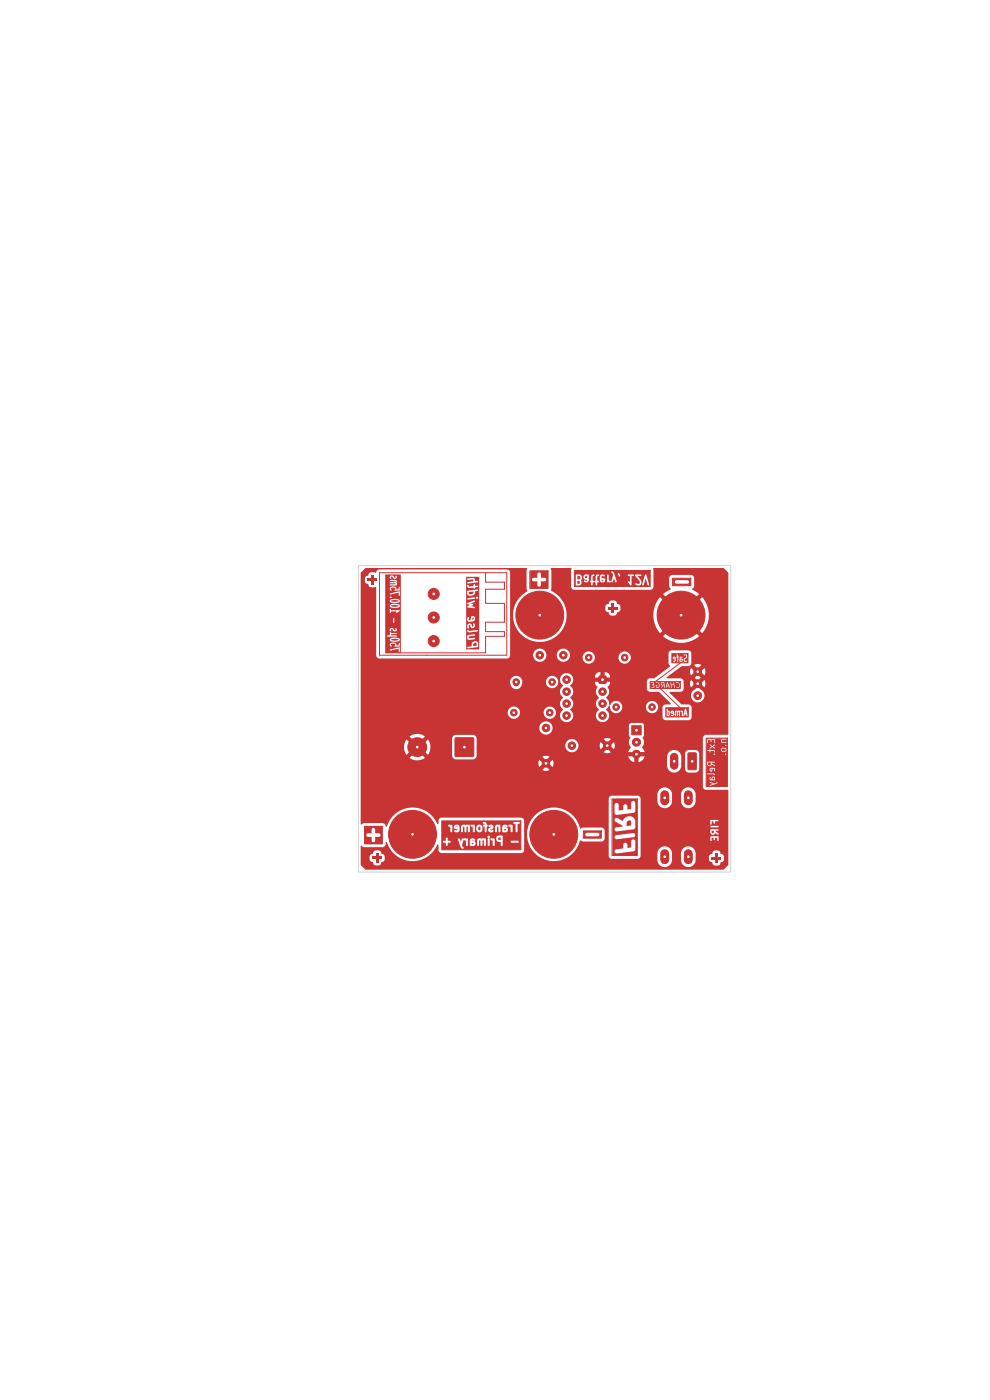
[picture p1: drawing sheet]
<svg xmlns="http://www.w3.org/2000/svg" width="210mm" height="297mm" viewBox="0 0 210 297" stroke-linecap="round" stroke-linejoin="round" font-family="sans-serif">
<g fill="none" stroke="#c83434" stroke-width=".21">
<path d="M80.5 121.5h27v17.5h-27zM103 121.5v2h4v1.5h-4v3h4v4h-4v2h4v1h-4v3.5h-21.2v-16.5M112.4 121.1h3.9v3.7h-3.9zM121.8 121h16.1v3.4h-16.1zM142.5 138.7h3.4v1.9h-3.4zM142.6 122.7h3.9v1.6h-3.9zM137.9 144.6h6.4v1.5h-6.4zM140 146l4.5 4.4M141.2 150.2h4.8v1.9h-4.8zM144.5 140.5l-5.5 4.1M149.8 156.6h4.5v10.2h-4.5zM77.3 175.3h3.8v3.7h-3.8z"/>
<path d="M93.7 174.2h16.8v6.1h-16.8zM123.7 176.3h3.9v1.5h-3.9zM129.8 169.5h5.4v12h-5.4z"/>
</g>
<g fill="#c83434">
<path d="M100.4 136.5l.6-.1 .1 .6-.7 .1z"/>
<path d="M100.3 131l.1 .1v.2l-.3 .2z"/>
<path d="M99.5 125.6l.9-.1v.3l-.2 .2-.5 .1-.3-.2z"/>
<path d="M98.9 122.4h2.8v1l-.4-.2-.6 .1v-.4l-.4-.3-1.1 .1-.1 .2 .2 .1h1.1l-.1 .3-1.1 .2 .1 .3 2.4-.4v1l-.4-.2-.5 .1-.2-.4-.1 .1-.1 .3-.8 .1-.2-.3-.3 .1 .2 .5 1.1-.1 .2 .3 .2-.3 .9-.2v.8l-.5-.1-2 .2-.1 .3v.4l.3 .3h.8l.5-.2 .1-.7 .9-.2v1.6l-.6-.2-.2 .3-.3-.2-1.4 .2-.1 .1 .2 .2 1.3-.2 .2-.1 .4 .2 .2-.3h.3v2.1h-.9l-.1-.2-.9-.1 .6-.3-.6-.3 .9-.3-.1-.3-1.5 .6 .6 .3-.6 .3 .1 .3 1.4 .1 .2-.1h.9v2.1h-.9l-.2-.2-.3-.1-.3 .1-.2 .8-.4-.1 .1-.5-.1-.1-.3 .3 .1 .6 .4 .1 1-.2 .2-.7h.9v1.5h-.9l-.3-.3-.1 .6-.2 .1-.2-.5-.4-.1-.3 .1-.2 .3v.4l.3 .3 .1-.1-.1-.5 .2-.2 .3 .5 .3 .2 .4-.2 .2-.6h.9v1.3l-.4-.2-1.7 .2-.3-.2-.2 .2 .1 .3 .3 .1 2.2-.4v.9h-.9l-.2-.1-1.4 .1-.1 .4 .2 .6 1.3-.1 .2-.1-.1-.2-1.1 .1-.2-.2 .1-.2 1.2-.1 .1-.2h.9v1.8h-.3l-.3-.4h-.5l-.5 .4v.6l-.9 .1-.1 .2 .2 .1 2-.2 .1-.8h.3v1.3h-2.8z"/>
<path d="M142.8 122.7h3.7v.7h-.3l-.4-.3h-2.3a.37 .37 0 0 0-.4 .4 .37 .37 0 0 0 .4 .3h2.3l.3-.1 .1-.3h.3v.8h-3.7z"/>
<path d="M112.5 121.1h3.7v1.8h-.3l-.4-.3h-.8v-.8a.37 .37 0 0 0-.3-.4 .37 .37 0 0 0-.4 .4v.8h-.8a.38 .38 0 0 0-.4 .4 .38 .38 0 0 0 .4 .3h.8v.8a.37 .37 0 0 0 .4 .4 .37 .37 0 0 0 .3-.4v-.8h.9l.3-.4h.3v1.9h-3.7z"/>
<path d="M100.1 178.8h.3v.2h-.3z"/>
<path d="M105.7 177.7h.5v.5l-.5-.1z"/>
<path d="M107 175.9h.3v.2h-.3z"/>
<path d="M101.5 175.4h.3l.1 .2v.4l-.1 .1-.3-.1z"/>
<path d="M96.7 175.4l.4 .1z"/>
<path d="M93.7 174.1h16.8v.4l-.4-.1-1-.1a.21 .21 0 0 0-.2 .3 .21 .21 0 0 0 .2 .2h.3v.4l-.7-.1a.6 .6 0 0 0-.9 .1l.5 .3v.4h-.5l-.2-.3-.6-.1 .4-.1a.21 .21 0 0 0 .3-.1 .21 .21 0 0 0-.1-.2l-.6-.2-.4 .3h-.5l-.1-.2h-.6l-.3 .1-.1 .3h-.3l-.2-.3-.6-.1a.4 .4 0 0 1-.7-.2l-.1-.3-.5-.2a.25 .25 0 0 0-.2 .4 .25 .25 0 0 0 .4 .1v.1l-.2 .1a.21 .21 0 0 0-.2 .2 .21 .21 0 0 0 .2 .2h.2v.1h-.5l-.2-.4-.3-.2-.6 .3h-.5l-.1-.2h-.6l-.2 .2-.3-.2h-1.3l-.3 .1-.1 .3h-.3l-.1-.3-.3-.1h-.5l-.2 .2-.5-.2a.67 .67 0 0 0-.9 .2l.5 .4v.8a.21 .21 0 0 0 .3 .2 .21 .21 0 0 0 .1-.2v-1.2h.5l-.1 .6 .8 .1-.1 .2h-.4a.21 .21 0 0 0-.2 .1 .21 .21 0 0 0 0 .3l.6 .1 .3-.2 .2-.3v-.7h.3v1a.21 .21 0 0 0 .2 .2 .21 .21 0 0 0 .2-.2v-.9l.2-.1 .1 1a.21 .21 0 0 0 .3 .2 .21 .21 0 0 0 .1-.2l.1-1h.2v1a.21 .21 0 0 0 .3 .2 .21 .21 0 0 0 .2-.2v-1.2l.6 .3v.9a.21 .21 0 0 0 .2 .2 .21 .21 0 0 0 .2-.2v-1.2h.5l-.2 .8 .3 .4 .3 .2 .5-.2 .2-.3v-.6h.5v.9a.21 .21 0 0 0 .2 .2 .21 .21 0 0 0 .2-.2v-1l.5-.3a.21 .21 0 0 0 0 .3 .21 .21 0 0 0 .2 0l.4 .1-.6 .2-.2 .3 .1 .4 .4 .2 .6-.1a.21 .21 0 0 0 .1-.3 .21 .21 0 0 0-.3-.1h-.4l.5-.3 .2-.4h.3v1a.21 .21 0 0 0 .2 .2 .21 .21 0 0 0 .2-.2l.1-1h.2v1a.21 .21 0 0 0 .2 .2 .21 .21 0 0 0 .2-.2v-1.2h.5v1.3h1l.2-.6h.5v.5a.21 .21 0 0 0 .2 .2 .21 .21 0 0 0 .2-.2v-1.2h.7v1.2a.21 .21 0 0 0 .2 .2 .21 .21 0 0 0 .2-.2v-1.6l.7-.3v3h-3.9l-.1-.3h-.7l-.4 .3h-1.4l-.4-.2-.2 .3 .2 .2 .4-.3h1.4l-.2 .6h-.3l-.1-.3-.9 .2a.21 .21 0 0 0-.3-.2 .21 .21 0 0 0-.1 .3h-.4l-.2-.3-1.3 .1-.4 .3v.6h-.3l-.4-.4h-.4l.3-.1a.23 .23 0 0 0 .3 0 .23 .23 0 0 0 .1-.3l-.4-.2-.4 .1-.2 .2h-.5l-.2-.3h-.6l-.1 .2-.3-.1-.3 .7-.3-.6a.21 .21 0 0 0-.2-.1 .21 .21 0 0 0-.1 .2l.1 .4h-1.7l-.1-.1h-.5v-.5a.21 .21 0 0 0-.2-.2 .21 .21 0 0 0-.2 .2v.5h-.5a.21 .21 0 0 0-.2 .2 .21 .21 0 0 0 .2 .2h.5v.5a.21 .21 0 0 0 .2 .2 .21 .21 0 0 0 .2-.2v-.5h.5l.1-.3h1.7l.4 1.3 .4 .2a.21 .21 0 0 0 .3 0 .21 .21 0 0 0-.1-.3l-.3-.4 .4-1.2 .4 .3v.9a.21 .21 0 0 0 .3 .2 .21 .21 0 0 0 .2-.2v-1.2h.5l-.1 1.3h1l.2-.6h.3v.5a.21 .21 0 0 0 .2 .2 .21 .21 0 0 0 .2-.2v-.9l.2-.1 .1 1a.21 .21 0 0 0 .3 .2 .21 .21 0 0 0 .1-.2l.1-1h.2v1a.21 .21 0 0 0 .3 .2 .21 .21 0 0 0 .2-.2v-1.2h.4v1.2a.21 .21 0 0 0 .2 .2 .21 .21 0 0 0 .2-.2v-1.2l.6 .3v.9a.21 .21 0 0 0 .2 .2 .21 .21 0 0 0 .2-.2v-1.2h.3l.3 .4 .7 .1v.7a.21 .21 0 0 0 .2 .2 .21 .21 0 0 0 .2-.2v-1.8h3.9v1h-.5l-.2-.1h-1.3a.21 .21 0 0 0-.2 .2 .21 .21 0 0 0 .2 .2h1.4l.1-.3h.5v1.8h-16.8z"/>
<path d="M141.6 145l.2 .5h-.3z"/>
<path d="M140.4 144.9l.4-.1v.5l-.4-.1z"/>
<path d="M137.9 144.6h6.4v.8l-.4-.7h-.3l-.3 .2a.49 .49 0 0 1 .7 .2 .49 .49 0 0 1-.2 .7l-.3-.1v.1h-.4l-.2-1.1v.5h-.5v-.5h-.2l.2 1.2h-.3l-.5-1.2-.3 1.1h-.3l-.1-1.1-.7 .1v.4l.2 .2h-.5l-.3-.7h-.3l-.2 .2a.49 .49 0 0 1 .7 .3 .49 .49 0 0 1-.3 .6l-.2-.1v-.2l.2-.1-.3-.1v.5h-.4l-.1-1.1h-.7l.6 .1v.4l-.3 .1 .3 .1 .1 .4h-.5v.1h1.4l.2-.2 .1-.3h.6l-.2 .5 .4-.5h.1l.1 .5h.4l.2-.3h.4l.2 .3h.4l-.1-.5h.5l.1 .5h.8l.5-.5v.6h-6.4z"/>
<path d="M133.1 174.2l.5-.2 .2 .1 .1 1-1 .1v-.7z"/>
<path d="M129.9 169.5h5.3v.8h-.4a.44 .44 0 0 0-.5-.4 .44 .44 0 0 0-.4 .4v1.3l-.8 .1v-.7a.44 .44 0 0 0-.5-.4 .44 .44 0 0 0-.4 .4v.8l-1 .1v-1.1a.44 .44 0 0 0-.4-.5 .44 .44 0 0 0-.4 .5v1.8l.1 .2 .4 .1 3.6-.5 .3-.3v-1.8h.4v3.9h-.4l-.3-.6-.7-.4-.9 .1-.4 .3-.4 .6-1.1-.6a.44 .44 0 0 0-.6 .1 .44 .44 0 0 0 .2 .6l1.4 .9v.1l-1.3 .2a.44 .44 0 0 0-.3 .5 .44 .44 0 0 0 .5 .4l3.6-.5 .3-.3v-1.4h.4v3h-.4l-.2-.3-.3-.2-3.6 .5a.44 .44 0 0 0-.3 .5 .44 .44 0 0 0 .5 .3l3.5-.4 .4-.4h.4v1.3h-.4a.44 .44 0 0 0-.5-.4 .44 .44 0 0 0-.4 .4v1.3l-.8 .1v-.7a.44 .44 0 0 0-.5-.4 .44 .44 0 0 0-.4 .4v.8l-1.5 .2a.44 .44 0 0 0-.3 .5 .44 .44 0 0 0 .5 .3l3.6-.4 .3-.4v-1.7h.4v3h-5.3z"/>
<path d="M151 176.2h.4v.5h-.4z"/>
<path d="M150.5 173.7h2.1v.3l-.3-.1h-1.5l-.2 .2v.7l.2 .1 .2-.7h.4v.4l.2 .1 .1-.5h.6l.3-.2v1.3l-.3-.1h-1.5l-.2 .1 .2 .2h1.5l.3-.2v1.6l-.8-.6v-.1h.6v-.3h-1.6l-.2 .2v.6l.4 .4h.4l.3-.4 .5 .4 .4-.2v.7l-.3-.2h-1.6v1h.2l.1-.7h.4l.1 .5 .2-.1v-.4h.4v.6l.2 .1 .2-.1v-.7h.1v1h-2.1z"/>
<path d="M123.8 176.3h3.7v.7h-.3l-.4-.3h-2.3a.37 .37 0 0 0-.4 .3 .37 .37 0 0 0 .4 .4h2.3l.3-.1 .1-.3h.3v.8h-3.7z"/>
<path d="M142.5 151h.2v.2z"/>
<path d="M141.6 151l.3 .2-.1 .5h-.2z"/>
<path d="M145.4 151l.1 .3h-.2z"/>
<path d="M141.2 150.1h4.8v1.7h-.1l-.4-1.5-.2 .1-.1 .5-1.8-.1-.4 .3-.1-.3h-.4l-.3 .3-.3-.3h-.3v-.5l-.2 .1 .1 1.5 .5-.1 .1-.7 .6 .3v.3l-.3-.1-.1 .2 .5 .1 .2-.3v-.5h.1v.7l.2 .1 .2-.9 .1 .9 .2-.1 .1-.8 .1 .8 .2 .1 .1-1 .3 .2v.7l.2 .1 .1-1h.3l-.2 1h.2l.1-.4h.3l.1 .4 .3-.1v.3h-4.8z"/>
<path d="M122.5 123.3l.5 .1-.1 .4-.4 .1z"/>
<path d="M122.5 122.2l.6 .1-.1 .6h-.5z"/>
<path d="M127.6 122.9l.4 .2-.3 .1z"/>
<path d="M124.1 122.3l.5-.1v.4h-.5z"/>
<path d="M121.9 121h16v3h-.2l-.7-2.1-.2 .1-.4 1.5h-.3l-.1-.4-.8-.9h.8l-.1-.3-4.4 .1-.2-.4a.24 .24 0 0 0-.3 .2 .24 .24 0 0 0 .2 .3l.1 .2 .2-.3h1.7l.1 .2h.3v1.3l-.3-.2-2.5 .1-.6-1.9-.3-.3-.2 .2 .4 .6-.4 1.3-.5-.2-.1-1.1-.1-.1-.2 .1v.9l-1.2-.3a.39 .39 0 0 1 .6-.3l.1-.2-.3-.2-.6 .1-.7-.1-.3 .4-.1 .9-.2 .1-.4-.1v-.8l.4-.3-.1-.2-.5 .1-1.4-.1-.2 .1-.1 .4h-.3l-.5-.5h-.7l-.2 .1v2.1l.2 .1h.6l.3-.2 .2-.5-.2-.4 .3-.7h.3l.1 .4 .2 .2h.5l-.2 .2-.5-.1v.3l.3 .1 .5-.1 .2-.3v-1.1h.6l-.1 1.2-.3 .1 .3 .2v.6h.3v-.6l.4-.1 .2 .1 .1 .6 .2 .1 .1-.7 .4-.1-.1-.2h-.3v-.8l.4-.4h.3l-.2 1.1 .4 .4h.5l.2-.1 .1-.5h.4l.1 .6h.6l.2-.2 .2 .2 .3-.9 .4 .9 .2-.1h2.4v.2l.6 .6 .2-.1v-1.9l.7-.2 1 1.5-.2 .4-.6-.2-.1 .2 .1 .2 .7 .1 .4-.3 .1-.4h.3l-.2 .6 .3 .1 .5-1.5 .4 1.4 .1 .1 .4-.2v.4h-16z"/>
<path d="M144.4 139.9h.2v.3h-.2z"/>
<path d="M142.9 139.5h.2l.1 .2-.3-.1z"/>
<path d="M142.5 138.7h3.4v.5l-.4-.4-.5 .1 .1 .2 .4-.1 .1 .3-.5 .3-.1 .4-.6-.3v-.2h.4v-.1h-.8l-.3-.6-.3 .1 .2 .1 .1 .3-.3 .1 .3 .2h-.3l-.3-.3h-.2l-.2 .3v.2l.5 .1-.1 .3h-.4l.2 .2 .4-.1 .1-.7h.3v.7l.1 .1 .1-.9 .1-.1h.3l-.1 1h.4l.2-.4h.2l.2 .3 .4 .1 .2-.2h-.5l-.1-.3 .5-.3 .1-.4h.1v1.4h-3.4z"/>
<path d="M77.3 175.3h3.8v1.8h-.4l-.3-.3h-.8v-.8a.37 .37 0 0 0-.4-.4 .37 .37 0 0 0-.4 .4v.8h-.7a.37 .37 0 0 0-.4 .4 .37 .37 0 0 0 .4 .3h.7v.8a.37 .37 0 0 0 .4 .4 .37 .37 0 0 0 .4-.4v-.8h.9l.2-.4h.4v1.9h-3.8z"/>
<path d="M151.2 165h.3v.4h-.4z"/>
<path d="M150.7 163.1l.3-.1-.1 .5-.2-.1z"/>
<path d="M150.2 161.8h.6v.5h-.5z"/>
<path d="M153.2 158.9l.5-.1 .2 .3-.2 .2h-.4l-.2-.2z"/>
<path d="M149.9 156.7h4.4v.2h-4.3l.1 .7h.1v-.6h.5l.1 .5 .1-.5h.6l.1 .6 .1-.7h1.2l.1 .6 1 .1v-.2h-.8l-.1-.3 .1-.1 1.1-.1v1.2l-.3-.1-2.4-.1-.5 .4-.5-.4-.1 .1 .5 .4-.5 .3 .1 .1 .5-.3 .6 .3-.4-.4 .4-.4h2.2l-.1 .2 .1 .1 .4-.2v.9l-.5-.4h-.5l-.4 .4 .2 .4h-1.4l-.3-.3h-.7l-.1-.1-.1 .1-.5 .1 .5 .1 .1 .3 .1-.3h.7l.2 .3 .1-.2 2.1 .1 .2-.2 .1-.3h.2v1l-.3-.1-.2 .1h-2.1l-.2-.1-.1 .1 .1 .2 .2-.2h2.1l.1 .2 .4-.2v2.4h-2.6l-.7-.5v-.1h.6l.1-.2-1.7 .1v.5l.4 .3h.4l.2-.4 .6 .4 2.7-.1v.8h-2.6l-.3-.3h-.6l-.3 .3 .1 .4 .2 .1h.2l.2-.7 .3 .1v.5l.2-.4h2.6v1.2h-2.6l-.3-.3-1.4 .1 1.4 .1 .2 .2 2.7-.1v.6h-2.6l-.1-.2-.4-.1-.2 .3-.1 .4-.2-.1v-.5l-.2 .2 .1 .4 .2 .2 .9-.1v-.5h2.6v1l-2.2-.1-.5 .3-1.1-.2 .8 .3-.7 .3v.1l1.4-.4 .2-.3h2.1v.9h-4.4z"/>
<path d="M83 135.7a1.88 1.88 0 0 1 1.6 0 1.83 1.83 0 0 1-1.7 0z"/>
<path d="M83 128.5a1.88 1.88 0 0 1 1.6 0 1.83 1.83 0 0 1-1.7 0z"/>
<path d="M83 127.4a1.88 1.88 0 0 1 1.6 .1 1.83 1.83 0 0 1-1.7 0z"/>
<path d="M81.8 121.9h3.2v.5h-.8l-.2-.3-.1 .4h-.2l-.5-.4h-.4l-.1 .3 .2 .4 .1-.1-.1-.3 .2-.1 .6 .5 .3-.1 .2-.3h.8v.9h-.8l-.4-.3-1.1 .1 .1 .2h1.1l-.1 .2h-1.1l.1 .2 1.1 .1-.1 .2h-1l-.1 .1 .1 .1h1.3l.1-.9h.8v1.3l-.4-.1v.5h-.5v-.3l-.5-.3-.7 .1-.2 .3v.3l.2 .2 .2-.1-.2-.4 .3-.1 .6 .1-.1 .5h1l.1-.7h.2v1l-.3-.2-2 .6 .1 .1 1.8-.4v.6l.1 .1 .1-.8h.2v1.1h-1.9l-.2-.2-.2 .2 .2 .2 .2-.2h1.9v.7l-1-.3-1.1 .1-.2 .2 .1 .4 .7 .1 1.1-.1 .2-.4h.2v1.1l-1-.4-1.1 .1-.2 .3 .1 .3 .7 .2 1.1-.1 .2-.4h.2v1.1l-2.1-.1v-.3l-.2 .1 .1 .7 .1-.3h1.3l-.2 .2 .2 .1 .8-.4v1.6h-1.4l-.1-.1-.1 .1 .1 1 .1-.1v-.9h1.4v2.3h-.8l-.2-.2-.1 .3-.2 .1-.5-.5-.4 .1-.1 .2 .2 .4h.1l-.1-.3 .2-.1 .6 .5 .3-.1 .2-.4h.8v.9l-1.9-.1-.3-.2-.1 .7-.7 .1 .2 .2h1.9v-.3h-1l-.2-.2 2.1-.2v1.3l-1-.4-1.1 .1-.2 .3 .1 .3 .7 .2 1.1-.2 .2-.3h.2v.8l-.4-.1v.5h-.5v-.3l-.5-.3-.7 .1-.2 .3v.3l.2 .2 .2-.1-.2-.4 .3-.1h.6l-.1 .6 1-.1 .1-.6h.2v.9l-.3-.1-2 .6 .1 .1 1.8-.4v.6l.1 .1 .1-.9h.2v1.1h-3.2z"/>
<path d="M79 181.7h2v.6h-2z"/>
<path d="M79.8 181h.5v2h-.5z"/>
<path d="M151 181.8h2v.5h-2z"/>
<path d="M151.7 181h.5v2h-.5z"/>
<path d="M129 128.8h2v.5h-2z"/>
<path d="M129.8 128h.5v2h-.5z"/>
<path d="M78 122.8h2v.5h-2z"/>
<path d="M78.8 122h.5v2h-.5z"/>
</g>
<g fill="#c83434" stroke="#c83434" stroke-width=".21">
<path d="M96.6 156.6h3.8v3.8h-3.8z"/>
<path d="M146 159.8l1.5-.1 .2 .2v3.2l-.1 .2h-1.4l-.3-.2z"/>
<path d="M127.1 143.5h1.4v1.4h-1.4z"/>
<path d="M134 154h2v1.9h-2z"/>
<circle cx="80" cy="182" r=".25"/>
<circle cx="152" cy="182" r=".25"/>
<circle cx="130" cy="129" r=".25"/>
<circle cx="130.7" cy="150" r=".7"/>
<circle cx="138.3" cy="150" r=".7"/>
<circle cx="87.5" cy="177" r="5.1"/>
<circle cx="117.5" cy="177" r="5.1"/>
<circle cx="132.5" cy="139.5" r=".7"/>
<circle cx="124.9" cy="139.5" r=".7"/>
<circle cx="119.5" cy="139" r=".8"/>
<circle cx="114.5" cy="139" r=".8"/>
<circle cx="117.1" cy="144.7" r=".7"/>
<circle cx="109.5" cy="144.7" r=".7"/>
<circle cx="88.5" cy="158.5" r="2"/>
<circle cx="148" cy="147.6" r=".83"/>
<circle cx="148" cy="145" r=".83"/>
<circle cx="148" cy="142.5" r=".83"/>
<circle cx="109" cy="151.2" r=".7"/>
<circle cx="116.6" cy="151.2" r=".7"/>
<circle cx="128.8" cy="158.2" r=".8"/>
<circle cx="121.3" cy="158.2" r=".8"/>
<circle cx="115.8" cy="154.4" r=".8"/>
<circle cx="115.8" cy="161.9" r=".8"/>
<circle cx="92" cy="126" r="1.17"/>
<circle cx="92" cy="131" r="1.17"/>
<circle cx="92" cy="136" r="1.17"/>
<circle cx="114.5" cy="130.5" r="5.1"/>
<circle cx="144.5" cy="130.5" r="5.1"/>
<circle cx="127.8" cy="146.7" r=".8"/>
<circle cx="127.8" cy="149.3" r=".8"/>
<circle cx="127.8" cy="151.8" r=".8"/>
<circle cx="120.2" cy="151.8" r=".8"/>
<circle cx="120.2" cy="149.3" r=".8"/>
<circle cx="120.2" cy="146.7" r=".8"/>
<circle cx="120.2" cy="144.2" r=".8"/>
<circle cx="79" cy="123" r=".25"/>
</g>
<path d="M143 160.6v1.8" fill="none" stroke="#c83434" stroke-width="1.8"/>
<path d="M135 157.5h.1M135 160h.1M141 168.6v1.3M146 168.6v1.3M141 181.1v1.3M146 181.1v1.3" fill="none" stroke="#c83434" stroke-width="1.9"/>
<path d="M109.5 145h.1M109.5 144.7v.3" fill="none" stroke="#c83434" stroke-width="1.2"/>
<path d="M76.6 121.5l1-1 34.2 .1-.1 .8h-3.5a.7 .7 0 0 0-.8-.6h-27l-.5 .4a.3 .3 0 0 1-.2 .3 .3 .3 0 0 1-.4-.1h-.8l-.3 .4a.46 .46 0 0 1-.6 .5l-.2 .4v.6l.4 .5a.46 .46 0 0 1 .5 .6l.4 .2 1-.1 .1 .1v14.5l.2 .3 .4 .3 27.4-.1 .4-.5v-17.7h3.5v3.5l.2 .5a5.7 5.7 0 0 0-1.7 8.8 5.7 5.7 0 0 0 8.9-.3 5.7 5.7 0 0 0-2.2-8.7l.1-4.2-.2-.4 .2-.1 4.2 .1-.1 3.9 .2 .4 .5 .2h16.2l.4-.1 .2-.5v-4h14.9l1 1.1v8.7h-4.1a5.8 5.8 0 0 0-1.5-3.6l-2 2-.6-.7 2-2-1.5-1 .4-.7v-2l-.6-.3h-4a.7 .7 0 0 0-.7 .6v1.7l.4 .7-1.7 1 2.1 2-.7 .7-2-2-.7 .9-.4 1.1h-7.3l-.4-.5a.42 .42 0 0 1-.4-.5l-.5-.3h-.6l-.5 .4a.46 .46 0 0 1-.6 .5l-.2 .4v.6l.4 .5a.46 .46 0 0 1 .5 .6l.4 .2h.6l.5-.4a.46 .46 0 0 1 .6-.5l.2-.4v-.6h7.3a5.8 5.8 0 0 0 1.1 5.6l2-2 .7 .7-2.1 2 .2 .1a5.9 5.9 0 0 0 7.5-.1l-2-2 .6-.7 2 2 .2-.2a5.9 5.9 0 0 0 1.3-3.8h4.1v10.8h-5.7l-.7-.2-.9 .2 .8 .8 .8-.8h5.7v1.3h-4.9l-.2-.7-.7 .7h-.2a.45 .45 0 0 0-.5-.3 .45 .45 0 0 0-.4 .4h-.2l-.8-.8-.2 .7 .2 .9 .8-.8 .2 .1a.45 .45 0 0 0 .5 .3 .45 .45 0 0 0 .4-.5h.2l.7 .9 .2-.9h4.9v1.4h-5.9l-.6-.7-.6 .7 .6 .6 .6-.6h5.9v1.1h-4.9l-.2-.6-.7 .7h-.2a.45 .45 0 0 0-.5-.4 .45 .45 0 0 0-.4 .4h-.2l-.8-.7-.2 .6 .2 .9 .8-.8 .2 .1a.45 .45 0 0 0 .5 .4 .45 .45 0 0 0 .4-.5h.2l.7 .8 .2-.9h4.9v2.6h-5.1a1.45 1.45 0 0 0-.8-1.2l-.6-.6-.6 .6a1.43 1.43 0 0 0-.1 2.5 1.43 1.43 0 0 0 2.1-1.3h5.1v2.6h-7.8l-.1-.4-.4-.2-1.6-.1-2.6-2.5 .2-.1h2.2a.7 .7 0 0 0 .6-.7v-1.6l-.2-.4-.4-.2h-2.8l-.2-.2 3.2-2.4h1.3a.7 .7 0 0 0 .7-.6v-2.2l-.2-.4-.4-.1h-3.7l-.5 .5v.9h-8v-.2a1.3 1.3 0 0 0-1.4-1 1.3 1.3 0 0 0-1.2 1.2h-5v-.2a1.3 1.3 0 0 0-1.1-1 1.3 1.3 0 0 0-1.4 .7l-2.8-.1a1.4 1.4 0 0 0-1.4-1.2 1.4 1.4 0 0 0-1.4 1.3l-2.2-.1a1.41 1.41 0 0 0-2.3-.8 1.41 1.41 0 0 0 .4 2.4 1.41 1.41 0 0 0 1.9-1.5h2.2v.2a1.4 1.4 0 0 0 1.5 1.3 1.4 1.4 0 0 0 1.3-1.5h2.8v.1a1.3 1.3 0 0 0 1 1.8 1.3 1.3 0 0 0 1.5-1.4h5v.2a1.3 1.3 0 0 0 1.4 1.2 1.3 1.3 0 0 0 1.2-1.4h8v1.3l.4 .7-3 2.2h-9.8a1.05 1.05 0 0 0-1.1-1v1.1h-.9v-1.1h-.2a1.05 1.05 0 0 0-1 1.1h3.2v-.1h9.8l-.4 .3h-.9l-.5 .2h-9.2a.4 .4 0 0 0-.4-.3 .4 .4 0 0 0-.4 .3l-5.8-.1a1.4 1.4 0 0 0-1.7-1.2 1.4 1.4 0 0 0-1.1 1.8h-.4v-.2a1.3 1.3 0 0 0-1.4-1 1.3 1.3 0 0 0-1.2 1.2h-5v-.2a1.35 1.35 0 0 0-2-.8 1.35 1.35 0 0 0-.2 2.2 1.32 1.32 0 0 0 1.5 .2 1.32 1.32 0 0 0 .7-1.4h5v.2a1.3 1.3 0 0 0 1.4 1.2 1.3 1.3 0 0 0 1.2-1.4h.4l.7 .8a1.55 1.55 0 0 0 0 2.6 1.54 1.54 0 0 0 0 2.5l-.5 .6h-1.1a1.3 1.3 0 0 0-1.3-1.2 1.3 1.3 0 0 0-1.3 1.2h-5v-.2a1.3 1.3 0 0 0-2.1-.7 1.3 1.3 0 0 0 .3 2.2 1.3 1.3 0 0 0 1.8-1.3h5v.2a1.3 1.3 0 0 0 1.4 1.2 1.3 1.3 0 0 0 1.2-1.4h1.1a1.42 1.42 0 0 0 .5 1.9 1.42 1.42 0 0 0 2-.5 1.42 1.42 0 0 0-.6-1.9 1.55 1.55 0 0 0 0-2.6 1.55 1.55 0 0 0 0-2.5l.6-.8 .1-.6h5.8a.4 .4 0 0 0 .4 .5 .4 .4 0 0 0 .4-.5h9.2l-.2 .4v1.6l.2 .4 .5 .3h1.9l2.5 2.5-.1 .1-1.2 .1-.4 .4h-1a1.3 1.3 0 0 0-1.3-1.2 1.3 1.3 0 0 0-1.3 1.2h-5v-.2a1.34 1.34 0 0 0-1.3-1 1.34 1.34 0 0 0-1.3 .9l-.2-.1-.2-1-.4-.5a1.69 1.69 0 0 0 .3-2.3l.4-.6 .1-.5h-3.2l.2 .7a.5 .5 0 0 1 .4 .5 .5 .5 0 0 1-.3 .5l-.1 .8 .7 1a1.49 1.49 0 0 0 0 2.4 1.44 1.44 0 0 0-.4 2.2 1.44 1.44 0 0 0 2.2 0 1.44 1.44 0 0 0-.3-2.1l.5-.8 .2-.1a1.34 1.34 0 0 0 1.3 1.6 1.34 1.34 0 0 0 1.4-1.4h5v.2a1.3 1.3 0 0 0 1.4 1.2 1.3 1.3 0 0 0 1.2-1.4h1l-.1 2.3 .4 .5 5.2 .1a.7 .7 0 0 0 .6-.6v-2.1h7.8v5.7l-4.8 .1a.7 .7 0 0 0-.6 .6v3.4h-.8a.85 .85 0 0 0-.8-.8h-1.6l-.5 .6-.1 .8h-.8a1.5 1.5 0 0 0-1-1.3 1.5 1.5 0 0 0-1.6 .4h-5.2l-.5-1a1.74 1.74 0 0 0 .1-2.2l.3-.5v-2l-.2-.4-.4-.1h-2.1l-.4 .3-.1 .6h-16.2a1.41 1.41 0 0 0-2.3-.9 1.41 1.41 0 0 0 .4 2.4 1.41 1.41 0 0 0 1.9-1.5h16.2v1.7l.3 .5-.1 .3h-4l-.7-.2-27.8 .1a.85 .85 0 0 0-.8-.8h-3.6l-.4 .1-.4 .6v1.7h-4.6l-.2-.9-.3-.5-1.3 1.3-.7-.7 1.3-1.3a2.8 2.8 0 0 0-3.2 0l1.3 1.3-.6 .7-1.4-1.3a2.8 2.8 0 0 0 0 3.2l1.4-1.3 .6 .7-1.3 1.3a2.8 2.8 0 0 0 3.2 0l-1.3-1.3 .7-.7 1.3 1.3 .4-.8 .1-1h4.6v2a.85 .85 0 0 0 .8 .8h3.7a.85 .85 0 0 0 .7-.8v-3.6h27.2l-.3 .1 .8 .8 .8-.8h4l-.2 .5 .1 .8h-3.1l-.2-.7-.7 .7h-.3a.4 .4 0 0 0-.4-.3 .4 .4 0 0 0-.4 .4h-.2l-.8-.8-.2 .7-4.5-.1a1.4 1.4 0 0 0-2.3-.8 1.4 1.4 0 0 0 .4 2.4 1.4 1.4 0 0 0 1.9-1.5h4.5l.2 .9 .8-.8h.2a.4 .4 0 0 0 .5 .4 .4 .4 0 0 0 .3-.5h.3l.7 .9 .2-.9h3.1a.52 .52 0 0 1 .3 .5 .52 .52 0 0 1-.3 .4l-.2 .6h1.4h-5.1l-.8-.8-.8 .8 .7 .2 .9-.2 5 .1a.55 .55 0 0 0 .1 .7 .55 .55 0 0 0 .8-.1 .55 .55 0 0 0-.2-.7h6.6l-.4 .9h-6v1.2h-.9v-1.2h-18l-.9-.2-.7 .2 .8 .8 .8-.8h16.7a1.74 1.74 0 0 0 1.3 1.2h1a1.74 1.74 0 0 0 1.1-1.2h4.8v1.3h-24.1l-.2-.6-.7 .7-.3-.1a.4 .4 0 0 0-.5-.3 .4 .4 0 0 0-.3 .4h-.2l-.8-.7-.2 .6 .2 .9 .8-.8 .2 .1a.4 .4 0 0 0 .5 .3 .4 .4 0 0 0 .3-.4h.3l.7 .8 .2-.9h24.1v1l.3 .5h-25.2l-.8-.7-.8 .7 .7 .2 .9-.2h25.2a1.5 1.5 0 0 0 1.7 .5 1.5 1.5 0 0 0 1-1.3v-2h.8v2.6l.1 .4 .7 .4 1.8-.1 .4-.6v-3.3h.8v7l.2 .4 .4 .2h4.7l.1 .2v.8h-6.9a1.56 1.56 0 0 0-1.6-1.5 1.56 1.56 0 0 0-1.5 1.5h-1.9l-.1-.3a1.56 1.56 0 0 0-1.6-1.2 1.56 1.56 0 0 0-1.4 1.5v.9h-3.6a.7 .7 0 0 0-.8-.6h-5.3l-.5 .3-.2 .3v6.8h-.8a.7 .7 0 0 0-.8-.6h-3.8l-.7 .2a5.7 5.7 0 0 0-8.7-3.5 5.7 5.7 0 0 0 0 9.4 5.7 5.7 0 0 0 8.7-3.4l.7 .2h4.1l.4-.5 .1-1.8h.8v5.4l.3 .4 .4 .2 5.7-.1 .4-.5v-12.2h3.6v.6a1.56 1.56 0 0 0 1.5 1.5 1.56 1.56 0 0 0 1.6-1.5v-1.5h1.9v1.8a1.56 1.56 0 0 0 1.6 1.2 1.56 1.56 0 0 0 1.5-1.5v-1.5h6.9v10h-2v-4.6h-1.9v4.6h3.9v3.2h-.9l-.3-.4a.58 .58 0 0 1-.6-.6l-.4-.3h-.7l-.4 .3-.1 .3h-3.5l-.1-.3a1.56 1.56 0 0 0-1.6-1.2 1.56 1.56 0 0 0-1.4 1.5h-1.9l-.1-.3a1.56 1.56 0 0 0-1.6-1.2 1.56 1.56 0 0 0-1.4 1.5v1.8a1.56 1.56 0 0 0 1.6 1.2 1.56 1.56 0 0 0 1.5-1.5v-1.5h1.9v1.8a1.56 1.56 0 0 0 1.6 1.2 1.56 1.56 0 0 0 1.5-1.5v-1.5h3.5l-.7 .5v.9l.2 .4a.58 .58 0 0 1 .6 .6l.4 .2h.7l.5-.3a.46 .46 0 0 1 .5-.5l.3-.4v-.7h.9v1.8l-1.1 1h-75.9l-1-1.1v-3.9l.2-.1 .6 .3h4a.89 .89 0 0 0 .5-1h.3a5.6 5.6 0 0 0 2.2 3h-2.7l-.2-.4a.58 .58 0 0 1-.7-.7l-.4-.2h-.6l-.4 .2a.58 .58 0 0 1-.7 .7l-.2 .4v.6l.4 .5a.46 .46 0 0 1 .5 .6l.4 .2h.6l.5-.4a.46 .46 0 0 1 .6-.5l.2-.4v-.6h2.7a5.8 5.8 0 0 0 8.6-2.6l.1 .2 .1 1.3 .6 .4h16.9a.7 .7 0 0 0 .6-.7v-6.2l-.2-.4-.3-.2h-17a.7 .7 0 0 0-.7 .6v.6l-.2 .1a5.8 5.8 0 0 0-5.6-3.5 5.8 5.8 0 0 0-5.2 4.1l-.2-.2a.7 .7 0 0 0-.8-.6h-3.7l-.6 .3-.2-.1z" fill="#c83434"/>
<path d="M76 120h79v65h-79z" fill="none" stroke="#d0d2cd" stroke-width=".21"/>
<g fill="#fff" stroke="#fff" stroke-width=".21">
<circle cx="130.7" cy="150" r=".17"/>
<circle cx="138.3" cy="150" r=".17"/>
<circle cx="87.5" cy="177" r=".18"/>
<circle cx="117.5" cy="177" r=".18"/>
<circle cx="132.5" cy="139.5" r=".17"/>
<circle cx="124.9" cy="139.5" r=".17"/>
<circle cx="119.5" cy="139" r=".17"/>
<circle cx="114.5" cy="139" r=".17"/>
<circle cx="117.1" cy="144.7" r=".17"/>
<circle cx="109.5" cy="144.7" r=".17"/>
<circle cx="98.5" cy="158.5" r=".17"/>
<circle cx="88.5" cy="158.5" r=".17"/>
<circle cx="148" cy="147.6" r=".17"/>
<circle cx="148" cy="145" r=".17"/>
<circle cx="148" cy="142.5" r=".17"/>
<circle cx="109" cy="151.2" r=".17"/>
<circle cx="116.6" cy="151.2" r=".17"/>
<circle cx="128.8" cy="158.2" r=".17"/>
<circle cx="121.3" cy="158.2" r=".17"/>
<circle cx="146.8" cy="161.5" r=".18"/>
<circle cx="143" cy="161.5" r=".18"/>
<circle cx="115.8" cy="154.4" r=".17"/>
<circle cx="115.8" cy="161.9" r=".17"/>
<circle cx="141" cy="169.3" r=".18"/>
<circle cx="141" cy="181.7" r=".18"/>
<circle cx="146" cy="169.3" r=".17"/>
<circle cx="146" cy="181.7" r=".17"/>
<circle cx="92" cy="126" r=".17"/>
<circle cx="92" cy="131" r=".17"/>
<circle cx="92" cy="136" r=".17"/>
<circle cx="114.5" cy="130.5" r=".17"/>
<circle cx="144.5" cy="130.5" r=".17"/>
<circle cx="127.8" cy="144.2" r=".17"/>
<circle cx="127.8" cy="146.7" r=".17"/>
<circle cx="127.8" cy="149.3" r=".17"/>
<circle cx="127.8" cy="151.8" r=".17"/>
<circle cx="120.2" cy="151.8" r=".17"/>
<circle cx="120.2" cy="149.3" r=".17"/>
<circle cx="120.2" cy="146.7" r=".17"/>
<circle cx="120.2" cy="144.2" r=".17"/>
<circle cx="135" cy="154.9" r=".18"/>
<circle cx="135" cy="157.5" r=".18"/>
<circle cx="135" cy="160" r=".18"/>
</g>
</svg>
